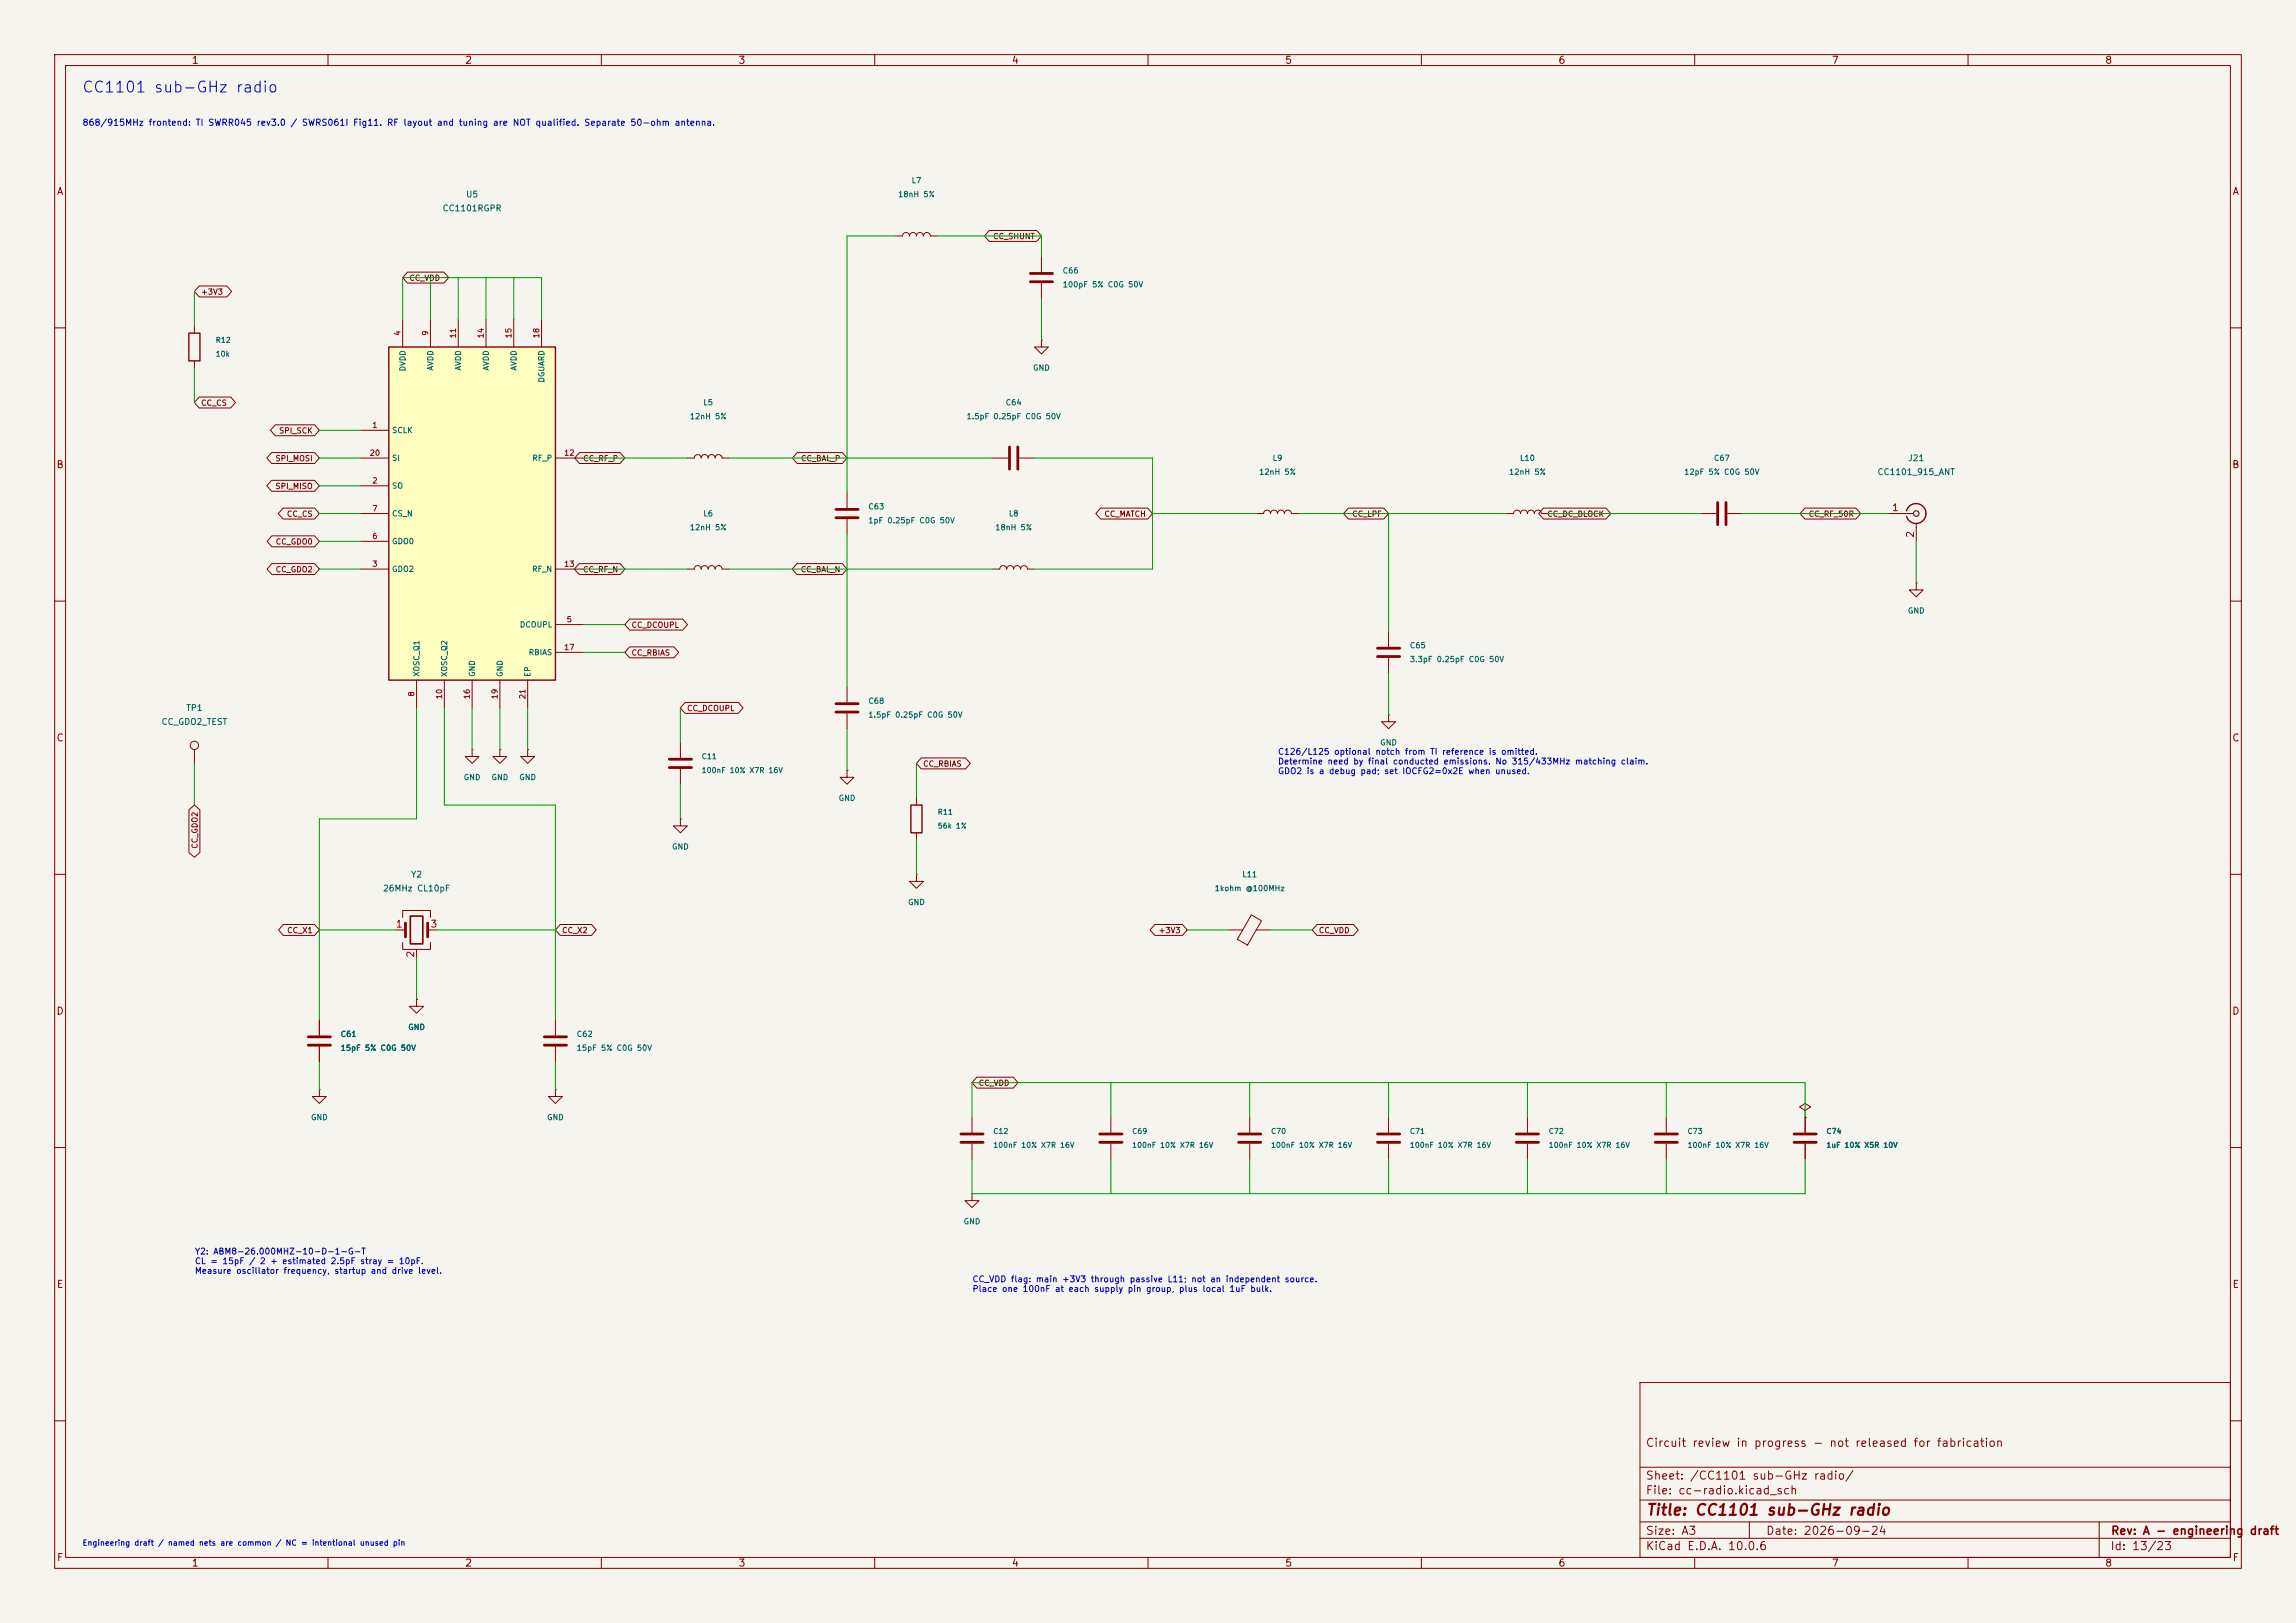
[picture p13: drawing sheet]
<svg xmlns="http://www.w3.org/2000/svg" width="420mm" height="297mm" viewBox="0 0 420 297" stroke-linecap="round" stroke-linejoin="round" font-family="sans-serif">
<defs><g id="words">
<text font-size="2" fill="#0000c2" x="14.9" y="17.4">CC1101 sub-GHz radio</text>
<text font-size="2" fill="#840000" x="301" y="277.8">Title: CC1101 sub-GHz radio</text>
<g font-size="1.5" fill="#840000">
<text x="300.9" y="265.1">Circuit review in progress - not released for fabrication</text>
<text x="300.9" y="273.8">File: cc-radio.kicad_sch</text>
<text x="300.9" y="271.1">Sheet: /CC1101 sub-GHz radio/</text>
<text x="300.9" y="281.2">Size: A3</text>
<text x="322.9" y="281.2">Date: 2026-09-24</text>
<text x="386" y="281.2">Rev: A - engineering draft</text>
<text x="300.9" y="284">KiCad E.D.A. 10.0.6</text>
<text x="385.9" y="284">Id: 13/23</text>
</g>
<g font-size="1.3" fill="#840000">
<text x="35" y="12">1</text>
<text x="85" y="12">2</text>
<text x="135" y="12">3</text>
<text x="185" y="12">4</text>
<text x="235" y="12">5</text>
<text x="285" y="12">6</text>
<text x="335" y="12">7</text>
<text x="385" y="12">8</text>
<text x="10.3" y="36">A</text>
<text x="408.3" y="36">A</text>
<text x="10.2" y="86">B</text>
<text x="408.2" y="86">B</text>
<text x="10.2" y="136">C</text>
<text x="408.2" y="136">C</text>
<text x="10.2" y="186">D</text>
<text x="408.2" y="186">D</text>
<text x="10.3" y="236">E</text>
<text x="408.3" y="236">E</text>
<text x="10.3" y="286">F</text>
<text x="35" y="287">1</text>
<text x="85" y="287">2</text>
<text x="135" y="287">3</text>
<text x="185" y="287">4</text>
<text x="235" y="287">5</text>
<text x="285" y="287">6</text>
<text x="335" y="287">7</text>
<text x="385" y="287">8</text>
<text x="408.3" y="286">F</text>
</g>
<g font-size="1.3" fill="#a90000">
<text x="346" y="93.8">1</text>
<text x="350.4" y="98.5" transform="rotate(-90 350.4 98.5)">2</text>
<text x="72.3" y="170">1</text>
<text x="78.6" y="170">3</text>
<text x="76.1" y="175.4" transform="rotate(-90 76.1 175.4)">2</text>
</g>
<text font-size="1.2" fill="#0000c2" x="15" y="23.3">868/915MHz frontend: TI SWRR045 rev3.0 / SWRS061I Fig11. RF layout and tuning are NOT qualified. Separate 50-ohm antenna.</text>
<g font-size="1.1" fill="#006464">
<text x="80.9" y="38.9">CC1101RGPR</text>
<text x="85.1" y="36.4">U5</text>
<text x="343.3" y="87.2">CC1101_915_ANT</text>
<text x="348.9" y="84.7">J21</text>
<text x="34" y="130.4">TP1</text>
<text x="29.5" y="132.9">CC_GDO2_TEST</text>
<text x="75.1" y="160.9">Y2</text>
<text x="70" y="163.4">26MHz CL10pF</text>
</g>
<g font-size="1.1" fill="#0000c2">
<text x="233.7" y="138.4">C126/L125 optional notch from TI reference is omitted.</text>
<text x="233.7" y="140.2">Determine need by final conducted emissions. No 315/433MHz matching claim.</text>
<text x="233.7" y="141.9">GDO2 is a debug pad; set IOCFG2=0x2E when unused.</text>
<text x="35.6" y="229.8">Y2: ABM8-26.000MHZ-10-D-1-G-T</text>
<text x="35.6" y="231.6">CL = 15pF / 2 + estimated 2.5pF stray = 10pF.</text>
<text x="35.6" y="233.4">Measure oscillator frequency, startup and drive level.</text>
<text x="177.8" y="234.9">CC_VDD flag: main +3V3 through passive L11; not an independent source.</text>
<text x="177.8" y="236.7">Place one 100nF at each supply pin group, plus local 1uF bulk.</text>
</g>
<g font-size="1" fill="#006464">
<text x="166.7" y="33.8">L7</text>
<text x="164.2" y="36.3">18nH 5%</text>
<text x="194.3" y="50.3">C66</text>
<text x="194.3" y="52.8">100pF 5% C0G 50V</text>
<text x="39.4" y="62.9">R12</text>
<text x="39.4" y="65.5">10k</text>
<text x="74.4" y="68.1" transform="rotate(-90 74.4 68.1)">DVDD</text>
<text x="79.5" y="67.9" transform="rotate(-90 79.5 67.9)">AVDD</text>
<text x="84.6" y="67.9" transform="rotate(-90 84.6 67.9)">AVDD</text>
<text x="89.7" y="67.9" transform="rotate(-90 89.7 67.9)">AVDD</text>
<text x="94.7" y="67.9" transform="rotate(-90 94.7 67.9)">AVDD</text>
<text x="99.8" y="70.1" transform="rotate(-90 99.8 70.1)">DGUARD</text>
<text x="188.9" y="68.1">GND</text>
<text x="126.1" y="77">12nH 5%</text>
<text x="128.6" y="74.4">L5</text>
<text x="176.7" y="77">1.5pF 0.25pF C0G 50V</text>
<text x="183.9" y="74.4">C64</text>
<text x="71.6" y="79.5">SCLK</text>
<text x="71.6" y="89.7">SO</text>
<text x="71.6" y="84.6">SI</text>
<text x="97.3" y="84.6">RF_P</text>
<text x="230.2" y="87.1">12nH 5%</text>
<text x="232.7" y="84.6">L9</text>
<text x="275.9" y="87.1">12nH 5%</text>
<text x="277.9" y="84.6">L10</text>
<text x="308" y="87.1">12pF 5% C0G 50V</text>
<text x="313.4" y="84.6">C67</text>
<text x="71.6" y="94.7">CS_N</text>
<text x="128.6" y="94.7">L6</text>
<text x="158.7" y="93.5">C63</text>
<text x="184.4" y="94.7">L8</text>
<text x="71.6" y="99.8">GDO0</text>
<text x="126.1" y="97.3">12nH 5%</text>
<text x="158.7" y="96">1pF 0.25pF C0G 50V</text>
<text x="182" y="97.3">18nH 5%</text>
<text x="71.6" y="104.9">GDO2</text>
<text x="97.2" y="104.9">RF_N</text>
<text x="348.9" y="112.5">GND</text>
<text x="95" y="115.1">DCOUPL</text>
<text x="257.8" y="118.9">C65</text>
<text x="77" y="124" transform="rotate(-90 77 124)">XOSC_Q1</text>
<text x="82" y="124" transform="rotate(-90 82 124)">XOSC_Q2</text>
<text x="87.1" y="124" transform="rotate(-90 87.1 124)">GND</text>
<text x="92.2" y="124" transform="rotate(-90 92.2 124)">GND</text>
<text x="96.6" y="120.1">RBIAS</text>
<text x="97.3" y="124" transform="rotate(-90 97.3 124)">EP</text>
<text x="257.8" y="121.4">3.3pF 0.25pF C0G 50V</text>
<text x="158.7" y="129">C68</text>
<text x="158.7" y="131.6">1.5pF 0.25pF C0G 50V</text>
<text x="252.4" y="136.6">GND</text>
<text x="84.7" y="143">GND</text>
<text x="89.8" y="143">GND</text>
<text x="94.9" y="143">GND</text>
<text x="128.3" y="139.1">C11</text>
<text x="128.3" y="141.7">100nF 10% X7R 16V</text>
<text x="153.3" y="146.8">GND</text>
<text x="171.4" y="149.3">R11</text>
<text x="122.8" y="155.7">GND</text>
<text x="171.4" y="151.8">56k 1%</text>
<text x="227.1" y="160.8">L11</text>
<text x="166" y="165.9">GND</text>
<text x="222.1" y="163.3">1kohm @100MHz</text>
<text x="62.2" y="190">C61</text>
<text x="74.6" y="188.7">GND</text>
<text x="105.4" y="190">C62</text>
<text x="62.2" y="192.5">15pF 5% C0G 50V</text>
<text x="105.4" y="192.5">15pF 5% C0G 50V</text>
<text x="56.8" y="205.2">GND</text>
<text x="100" y="205.2">GND</text>
<text x="181.6" y="207.7">C12</text>
<text x="207" y="207.7">C69</text>
<text x="232.4" y="207.7">C70</text>
<text x="257.8" y="207.7">C71</text>
<text x="283.2" y="207.7">C72</text>
<text x="308.6" y="207.7">C73</text>
<text x="334" y="207.7">C74</text>
<text x="181.6" y="210.3">100nF 10% X7R 16V</text>
<text x="207" y="210.3">100nF 10% X7R 16V</text>
<text x="232.4" y="210.3">100nF 10% X7R 16V</text>
<text x="257.8" y="210.3">100nF 10% X7R 16V</text>
<text x="283.2" y="210.3">100nF 10% X7R 16V</text>
<text x="308.6" y="210.3">100nF 10% X7R 16V</text>
<text x="334" y="210.3">1uF 10% X5R 10V</text>
<text x="176.2" y="224.3">GND</text>
</g>
<g font-size="1" fill="#840000">
<text x="181.6" y="44">CC_SHUNT</text>
<text x="74.8" y="51.6">CC_VDD</text>
<text x="36.7" y="54.2">+3V3</text>
<text x="36.7" y="74.5">CC_CS</text>
<text x="51" y="79.6">SPI_SCK</text>
<text x="50.3" y="84.6">SPI_MOSI</text>
<text x="50.3" y="89.7">SPI_MISO</text>
<text x="106.6" y="84.6">CC_RF_P</text>
<text x="146.4" y="84.6">CC_BAL_P</text>
<text x="52.4" y="94.8">CC_CS</text>
<text x="201.9" y="94.8">CC_MATCH</text>
<text x="247.2" y="94.8">CC_LPF</text>
<text x="282.9" y="94.8">CC_DC_BLOCK</text>
<text x="330.7" y="94.8">CC_RF_50R</text>
<text x="50.3" y="99.9">CC_GDO0</text>
<text x="50.3" y="105">CC_GDO2</text>
<text x="106.5" y="105">CC_RF_N</text>
<text x="146.4" y="105">CC_BAL_N</text>
<text x="115.4" y="115.1">CC_DCOUPL</text>
<text x="115.4" y="120.2">CC_RBIAS</text>
<text x="125.6" y="130.4">CC_DCOUPL</text>
<text x="168.8" y="140.5">CC_RBIAS</text>
<text x="36.4" y="155.4" transform="rotate(-90 36.4 155.4)">CC_GDO2</text>
<text x="52.4" y="171">CC_X1</text>
<text x="102.7" y="171">CC_X2</text>
<text x="211.8" y="171">+3V3</text>
<text x="241.2" y="171">CC_VDD</text>
<text x="178.9" y="198.9">CC_VDD</text>
</g>
<g font-size="1" fill="#a90000">
<text x="73.5" y="61.5" transform="rotate(-90 73.5 61.5)">4</text>
<text x="78.6" y="61.5" transform="rotate(-90 78.6 61.5)">9</text>
<text x="83.6" y="62" transform="rotate(-90 83.6 62)">11</text>
<text x="88.7" y="62" transform="rotate(-90 88.7 62)">14</text>
<text x="93.8" y="62" transform="rotate(-90 93.8 62)">15</text>
<text x="98.9" y="62" transform="rotate(-90 98.9 62)">18</text>
<text x="67.5" y="83.6">20</text>
<text x="68" y="78.6">1</text>
<text x="103.1" y="83.6">12</text>
<text x="68" y="88.7">2</text>
<text x="68" y="93.8">7</text>
<text x="68" y="98.9">6</text>
<text x="68" y="104">3</text>
<text x="103.1" y="104">13</text>
<text x="103.1" y="119.2">17</text>
<text x="103.6" y="114.1">5</text>
<text x="76" y="127.6" transform="rotate(-90 76 127.6)">8</text>
<text x="81.1" y="128.1" transform="rotate(-90 81.1 128.1)">10</text>
<text x="86.2" y="128.1" transform="rotate(-90 86.2 128.1)">16</text>
<text x="91.3" y="128.1" transform="rotate(-90 91.3 128.1)">19</text>
<text x="96.3" y="128.1" transform="rotate(-90 96.3 128.1)">21</text>
</g>
<text font-size="1" fill="#0000c2" x="15" y="283.1">Engineering draft / named nets are common / NC = intentional unused pin</text>
</g></defs>
<path d="M0 0h420v297h-420z" fill="#f5f4ef" stroke="#f5f4ef" stroke-width=".18"/>
<g fill="none" stroke="#840000" stroke-width=".18">
<path d="M10 10h400v277h-400zM12 12h396v273h-396zM60 10v2M110 10v2M160 10v2M210 10v2M260 10v2M310 10v2M360 10v2M35.6 59.7v1.3M163.8 43.2h1.3a.64 .64 0 0 1 .6-.7 .64 .64 0 0 1 .7 .7 .64 .64 0 0 1 .6-.7 .64 .64 0 0 1 .6 .7 .64 .64 0 0 1 .7-.7 .64 .64 0 0 1 .6 .7 .64 .64 0 0 1 .6-.7 .64 .64 0 0 1 .7 .7h1.2M190.5 47v2.8"/>
<path d="M190.5 51.8v2.8M10 60h2M35.6 66v1.3M190.5 62.2v1.3h1.3l-1.3 1.3-1.3-1.3h1.3M190.5 62.2h.1M408 60h2M125.7 83.8h1.3a.64 .64 0 0 1 .6-.6 .64 .64 0 0 1 .7 .6 .64 .64 0 0 1 .6-.6 .64 .64 0 0 1 .6 .6 .64 .64 0 0 1 .7-.6 .64 .64 0 0 1 .6 .6 .64 .64 0 0 1 .6-.6 .64 .64 0 0 1 .7 .6h1.2M154.9 90.2v2.8M154.9 95v2.8M181.6 83.8h2.8M186.4 83.8h2.8M229.9 94h1.2a.64 .64 0 0 1 .7-.7 .64 .64 0 0 1 .6 .7 .64 .64 0 0 1 .6-.7 .64 .64 0 0 1 .7 .7 .64 .64 0 0 1 .6-.7 .64 .64 0 0 1 .6 .7 .64 .64 0 0 1 .7-.7 .64 .64 0 0 1 .6 .7h1.3"/>
<path d="M275.6 94h1.3a.64 .64 0 0 1 .6-.7 .64 .64 0 0 1 .6 .7 .64 .64 0 0 1 .7-.7 .64 .64 0 0 1 .6 .7 .64 .64 0 0 1 .6-.7 .64 .64 0 0 1 .7 .7 .64 .64 0 0 1 .6-.7 .64 .64 0 0 1 .6 .7h1.3M311.1 94h2.8M316 94h2.8M345.4 94h4.6M350.5 95.8v3.3M10 110h2M125.7 104.1h1.3a.64 .64 0 0 1 .6-.6 .64 .64 0 0 1 .7 .6 .64 .64 0 0 1 .6-.6 .64 .64 0 0 1 .6 .6 .64 .64 0 0 1 .7-.6 .64 .64 0 0 1 .6 .6 .64 .64 0 0 1 .6-.6 .64 .64 0 0 1 .7 .6h1.2M181.6 104.1h1.3a.64 .64 0 0 1 .6-.6 .64 .64 0 0 1 .6 .6 .64 .64 0 0 1 .7-.6 .64 .64 0 0 1 .6 .6 .64 .64 0 0 1 .7-.6 .64 .64 0 0 1 .6 .6 .64 .64 0 0 1 .6-.6 .64 .64 0 0 1 .7 .6h1.2M254 115.6v2.8M350.5 106.7v1.3h1.3l-1.3 1.2-1.3-1.2h1.3M350.5 106.7h.1M408 110h2"/>
<path d="M35.6 137.2v2.5M86.4 137.2v1.2h1.2l-1.2 1.3-1.3-1.3h1.3M86.4 137.2h.1M91.4 137.2v1.2h1.3l-1.3 1.3-1.2-1.3h1.2M91.4 137.2h.1M96.5 137.2v1.2h1.3l-1.3 1.3-1.3-1.3h1.3M96.5 137.2h.1M124.5 135.9v2.8M154.9 125.7v2.8M154.9 130.6v2.8M254 130.8v1.3h1.3l-1.3 1.3-1.3-1.3h1.3M254 130.8h.1"/>
<path d="M254 120.4v2.8M10 160h2M124.5 149.9v1.2h1.2l-1.2 1.3-1.3-1.3h1.3M124.5 149.9h.1M124.5 140.7v2.8M154.9 141v1.2h1.3l-1.3 1.3-1.2-1.3h1.2M154.9 141h.1M167.6 146.1v1.2M167.6 152.4v1.3M408 160h2M72.4 170.2h1.8M73.7 167.9v-1.3h5v1.3"/>
<path d="M73.7 172.5v1.2h5v-1.2M76.2 173.7v1.6M78.2 170.2h1.8M167.6 160v1.3h1.3l-1.3 1.3-1.2-1.3h1.2M167.6 160h.1M224.8 170.2h2.5M228.9 167.4l1.9 1.1-2.6 4.4-1.9-1zM229.8 170.2h2.6M58.4 199.4v1.3h1.3l-1.3 1.2-1.3-1.2h1.3M58.4 199.4h.1M58.4 186.7v2.8M58.4 191.5v2.8"/>
<path d="M76.2 182.9v1.3h1.3l-1.3 1.2-1.3-1.2h1.3M76.2 182.9h.1M101.6 199.4v1.3h1.3l-1.3 1.2-1.3-1.2h1.3M101.6 199.4h.1M101.6 186.7v2.8M101.6 191.5v2.8M10 210h2M177.8 218.4v1.3h1.3l-1.3 1.3-1.3-1.3h1.3M177.8 218.4h.1M177.8 204.5v2.8M177.8 209.3v2.8M203.2 204.5v2.8"/>
<path d="M203.2 209.3v2.8M228.6 204.5v2.8M228.6 209.3v2.8M254 204.5v2.8M254 209.3v2.8M279.4 204.5v2.8M279.4 209.3v2.8M304.8 204.5v2.8M304.8 209.3v2.8M330.2 203.2l1-.6-1-.7-1 .7 1 .6v1.3M330.2 204.5h.1M330.2 204.5v2.8"/>
<path d="M330.2 209.3v2.8M408 210h2M300 253h108v32h-108zM10 260h2M300 278.5h108M300 274.5h108M300 268.5h108M320 278.5v3M384 278.5v6.5M408 260h2M60 285v2M110 285v2"/>
<path d="M160 285v2M210 285v2M260 285v2M300 281.5h108M310 285v2M360 285v2"/>
<circle cx="35.6" cy="136.4" r=".76"/>
</g>
<g fill="none" stroke="#840000" stroke-width=".51">
<path d="M188.5 50h4M188.5 51.6h4M152.9 93.2h4.1M152.9 94.7h4.1M184.7 81.8v4.1M186.2 81.8v4.1M314.2 91.9v4.1M315.7 91.9v4.1M252 118.6h4M122.4 138.9h4.1M152.9 128.8h4.1M152.9 130.3h4.1"/>
<path d="M252 120.1h4M122.4 140.5h4.1M74.2 168.9v2.6M78.2 168.9v2.6M56.4 189.7h4.1M56.4 191.3h4.1M99.6 189.7h4M99.6 191.3h4M175.8 207.5h4M175.8 209h4M201.2 207.5h4M201.2 209h4"/>
<path d="M226.6 207.5h4M226.6 209h4M252 207.5h4M252 209h4M277.4 207.5h4M277.4 209h4M302.8 207.5h4M302.8 209h4M328.2 207.5h4M328.2 209h4"/>
</g>
<path d="M34.5 61h2.1v5h-2.1zM348.7 93.5a1.81 1.81 0 0 1 2.8-1 1.81 1.81 0 0 1 .1 2.9 1.81 1.81 0 0 1-2.8-.9M166.6 147.3h2.1v5.1h-2.1z" fill="none" stroke="#840000" stroke-width=".25"/>
<circle cx="350.5" cy="94" r=".51" fill="none" stroke="#840000" stroke-width=".2"/>
<path d="M75.1 167.6h2.2v5.1h-2.2z" fill="none" stroke="#840000" stroke-width=".3"/>
<path d="M71.1 63.5h30.5v61h-30.5z" fill="#ffffc2"/>
<path d="M71.1 63.5h30.5v61h-30.5z" fill="none" stroke="#840000" stroke-width=".25"/>
<g fill="none" stroke="#840000" stroke-width=".18">
<path d="M36.4 52.3h5.1l.9 1-.9 1h-5.1l-.8-1zM73.7 58.4v5.1M74.5 49.8h6.7l.9 1-.9 1h-6.7l-.8-1zM78.7 58.4v5.1M83.8 58.4v5.1M88.9 58.4v5.1M94 58.4v5.1M99.1 58.4v5.1M181 42.2h8.6l.9 1-.9 1h-8.6l-.9-1zM36.4 72.7h5.8l.9 1-.9 1h-5.8l-.8-1zM50.4 77.7h7.1l.9 1-.9 1h-7.1l-.9-1zM66 78.7h5.1"/>
<path d="M49.7 82.8h7.8l.9 1-.9 1h-7.8l-.9-1zM49.7 87.9h7.8l.9 1-.9 1h-7.8l-.9-1zM49.7 98.1h7.8l.9 1-.9 1h-7.8l-.8-1zM51.8 93h5.7l.9 1-.9 1h-5.7l-.9-1zM66 88.9h5.1M66 99.1h5.1M66 94h5.1M66 83.8h5.1M101.6 83.8h5.1M106 82.8h7.4l.9 1-.9 1h-7.4l-.9-1zM145.8 82.8h8.3l.8 1-.8 1h-8.3l-.9-1zM201.3 93h8.6l.9 1-.9 1h-8.6l-.9-1z"/>
<path d="M246.6 93h6.5l.9 1-.9 1h-6.5l-.8-1zM282.3 93h11.5l.8 1-.8 1h-11.5l-.8-1zM330.1 93h9.4l.9 1-.9 1h-9.4l-.8-1zM49.7 103.1h7.8l.9 1-.9 1h-7.8l-.8-1zM66 104.1h5.1M101.6 104.1h5.1M101.6 114.3h5.1M101.6 119.4h5.1M105.9 103.1h7.5l.9 1-.9 1h-7.5l-.8-1zM115.2 113.3h9.7l.9 1-.9 1h-9.7l-.9-1zM115.2 118.4h8.1l.8 1-.8 1h-8.1l-.9-1zM145.8 103.1h8.3l.8 1-.8 1h-8.3l-.9-1z"/>
<path d="M76.2 124.5v5M81.3 124.5v5M86.4 124.5v5M91.4 124.5v5M96.5 124.5v5M125.3 128.5h9.8l.8 1-.8 1h-9.8l-.8-1zM168.5 138.7h8.1l.9 1-.9 1h-8.1l-.9-1zM34.6 148.2l1-.9 1 .9v7.8l-1 .9-1-.9zM51.8 169.2h5.7l.9 1-.9 1h-5.7l-.8-1zM102.5 169.2h5.7l.9 1-.9 1h-5.7l-.9-1zM211.2 169.2h5.1l.9 1-.9 1h-5.1l-.8-1zM240.9 169.2h6.7l.8 1-.8 1h-6.7l-.9-1z"/>
<path d="M58.4 186.7v2.8M58.4 191.5v2.8M76.2 182.9h.1M178.7 197.1h6.6l.9 1-.9 1h-6.6l-.9-1zM330.2 204.5h.1M330.2 204.5v2.8M330.2 209.3v2.8"/>
</g>
<g fill="none" stroke="#009600" stroke-width=".18">
<path d="M35.6 53.3v6.4M73.7 58.4v-7.6h25.4v7.6M78.7 50.8v7.6M83.8 50.8v7.6M88.9 50.8v7.6M94 50.8v7.6M163.8 43.2h-8.9v47M171.4 43.2h19.1v3.8M190.5 54.6v7.6M35.6 67.3v6.4M58.4 78.7h7.6M58.4 83.8h7.6"/>
<path d="M58.4 94h7.6M58.4 88.9h7.6M58.4 99.1h7.6M106.7 83.8h19M133.3 83.8h48.3M154.9 97.8v27.9M189.2 83.8h21.6v20.3h-21.6M210.8 94h19.1M237.5 94h38.1M254 94v21.6M283.2 94h27.9M318.8 94h26.6"/>
<path d="M350.5 99.1v7.6M58.4 104.1h7.6M106.7 104.1h19M106.7 119.4h7.6M106.7 114.3h7.6M133.3 104.1h48.3M35.6 139.7v7.6M76.2 129.5v20.4h-17.8v36.8M81.3 129.5v17.8h20.3v39.4M86.4 129.5v7.7M91.4 129.5v7.7M96.5 129.5v7.7"/>
<path d="M124.5 129.5v6.4M154.9 133.4v7.6M167.6 139.7v6.4M254 123.2v7.6M124.5 143.5v6.4M167.6 153.7v6.3M58.4 170.2h14M76.2 175.3v7.6M80 170.2h21.6M217.2 170.2h7.6M232.4 170.2h7.6M58.4 194.3v5.1"/>
<path d="M101.6 194.3v5.1M203.2 198.1v6.4M228.6 198.1v6.4M254 198.1v6.4M279.4 198.1v6.4M304.8 198.1v6.4M177.8 212.1v6.3h152.4v-6.3M177.8 204.5v-6.4h152.4v6.4M203.2 212.1v6.3M228.6 212.1v6.3M254 212.1v6.3M279.4 212.1v6.3"/>
<path d="M304.8 212.1v6.3"/>
</g>
<use href="#words"/>
</svg>
